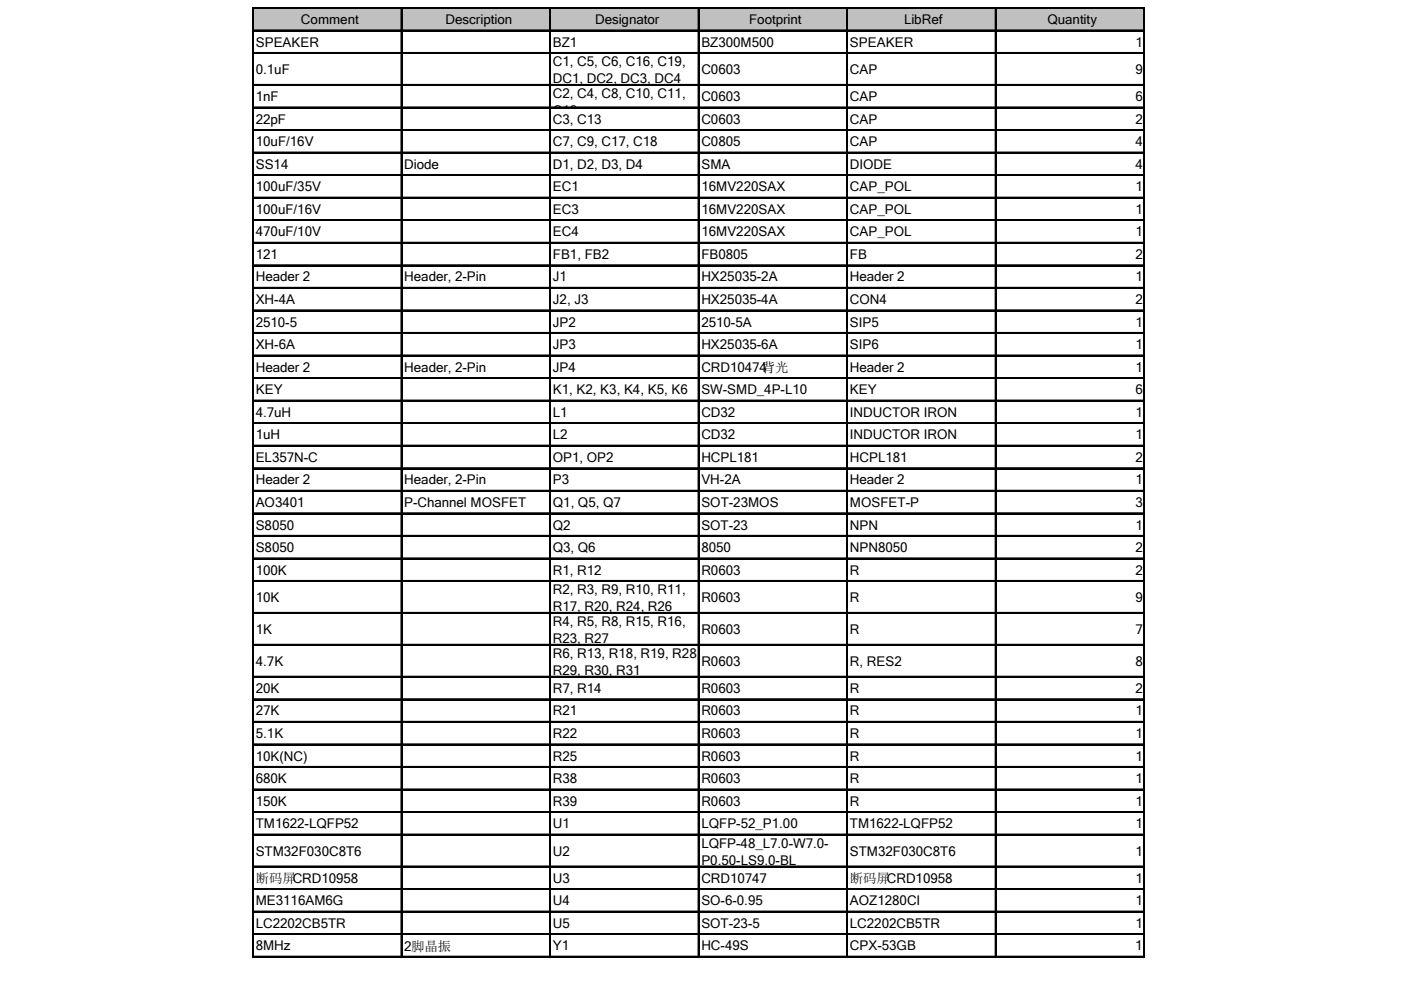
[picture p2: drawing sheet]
<svg xmlns="http://www.w3.org/2000/svg" width="297mm" height="210mm" viewBox="0 0 297 210" stroke-linecap="round" stroke-linejoin="round" font-family="sans-serif">
<defs><g id="words">
<g font-size="2.8">
<text x="63.8" y="5.1">Comment</text>
<text x="94.5" y="5.1">Description</text>
<text x="126.2" y="5.1">Designator</text>
<text x="158.8" y="5.1">Footprint</text>
<text x="191.7" y="5.1">LibRef</text>
<text x="222.1" y="5.1">Quantity</text>
<text x="54.2" y="9.9">SPEAKER</text>
<text x="117.2" y="9.9">BZ1</text>
<text x="148.7" y="9.9">BZ300M500</text>
<text x="180.2" y="9.9">SPEAKER</text>
<text x="240.8" y="9.9">1</text>
<text x="54.2" y="15.7">0.1uF</text>
<text x="117.2" y="14.1">C1, C5, C6, C16, C19,</text>
<text x="117.2" y="17.6">DC1, DC2, DC3, DC4</text>
<text x="148.7" y="15.7">C0603</text>
<text x="180.2" y="15.7">CAP</text>
<text x="240.8" y="15.7">9</text>
<text x="54.2" y="21.4">1nF</text>
<text x="117.2" y="20.8">C2, C4, C8, C10, C11,</text>
<text x="148.7" y="21.4">C0603</text>
<text x="180.2" y="21.4">CAP</text>
<text x="240.8" y="21.4">6</text>
<text x="54.2" y="26.2">22pF</text>
<text x="117.2" y="24.4">C12</text>
<text x="117.2" y="26.2">C3, C13</text>
<text x="148.7" y="26.2">C0603</text>
<text x="180.2" y="26.2">CAP</text>
<text x="240.8" y="26.2">2</text>
<text x="54.2" y="31">10uF/16V</text>
<text x="54.2" y="35.8">SS14</text>
<text x="85.7" y="35.8">Diode</text>
<text x="117.2" y="31">C7, C9, C17, C18</text>
<text x="117.2" y="35.8">D1, D2, D3, D4</text>
<text x="148.7" y="31">C0805</text>
<text x="148.7" y="35.8">SMA</text>
<text x="180.2" y="31">CAP</text>
<text x="180.2" y="35.8">DIODE</text>
<text x="240.8" y="31">4</text>
<text x="240.8" y="35.8">4</text>
<text x="54.2" y="40.6">100uF/35V</text>
<text x="117.2" y="40.6">EC1</text>
<text x="148.7" y="40.6">16MV220SAX</text>
<text x="180.2" y="40.6">CAP_POL</text>
<text x="240.8" y="40.6">1</text>
<text x="54.2" y="45.3">100uF/16V</text>
<text x="117.2" y="45.3">EC3</text>
<text x="148.7" y="45.3">16MV220SAX</text>
<text x="180.2" y="45.3">CAP_POL</text>
<text x="240.8" y="45.3">1</text>
<text x="54.2" y="50.1">470uF/10V</text>
<text x="117.2" y="50.1">EC4</text>
<text x="148.7" y="50.1">16MV220SAX</text>
<text x="180.2" y="50.1">CAP_POL</text>
<text x="240.8" y="50.1">1</text>
<text x="54.2" y="54.9">121</text>
<text x="54.2" y="59.7">Header 2</text>
<text x="85.7" y="59.7">Header, 2-Pin</text>
<text x="117.2" y="54.9">FB1, FB2</text>
<text x="117.2" y="59.7">J1</text>
<text x="148.7" y="54.9">FB0805</text>
<text x="148.7" y="59.7">HX25035-2A</text>
<text x="180.2" y="54.9">FB</text>
<text x="180.2" y="59.7">Header 2</text>
<text x="240.8" y="54.9">2</text>
<text x="240.8" y="59.7">1</text>
<text x="54.2" y="64.5">XH-4A</text>
<text x="117.2" y="64.5">J2, J3</text>
<text x="148.7" y="64.5">HX25035-4A</text>
<text x="180.2" y="64.5">CON4</text>
<text x="240.8" y="64.5">2</text>
<text x="54.2" y="69.2">2510-5</text>
<text x="117.2" y="69.2">JP2</text>
<text x="148.7" y="69.2">2510-5A</text>
<text x="180.2" y="69.2">SIP5</text>
<text x="240.8" y="69.2">1</text>
<text x="54.2" y="74">XH-6A</text>
<text x="117.2" y="74">JP3</text>
<text x="148.7" y="74">HX25035-6A</text>
<text x="180.2" y="74">SIP6</text>
<text x="240.8" y="74">1</text>
<text x="54.2" y="78.8">Header 2</text>
<text x="54.2" y="83.6">KEY</text>
<text x="85.7" y="78.8">Header, 2-Pin</text>
<text x="117.2" y="78.8">JP4</text>
<text x="117.2" y="83.6">K1, K2, K3, K4, K5, K6</text>
<text x="148.7" y="78.9">CRD10474背光</text>
<text x="148.7" y="83.6">SW-SMD_4P-L10</text>
<text x="180.2" y="78.8">Header 2</text>
<text x="180.2" y="83.6">KEY</text>
<text x="240.8" y="78.8">1</text>
<text x="240.8" y="83.6">6</text>
<text x="54.2" y="88.4">4.7uH</text>
<text x="117.2" y="88.4">L1</text>
<text x="148.7" y="88.4">CD32</text>
<text x="180.2" y="88.4">INDUCTOR IRON</text>
<text x="240.8" y="88.4">1</text>
<text x="54.2" y="93.1">1uH</text>
<text x="117.2" y="93.1">L2</text>
<text x="148.7" y="93.1">CD32</text>
<text x="180.2" y="93.1">INDUCTOR IRON</text>
<text x="240.8" y="93.1">1</text>
<text x="54.2" y="97.9">EL357N-C</text>
<text x="117.2" y="97.9">OP1, OP2</text>
<text x="148.7" y="97.9">HCPL181</text>
<text x="180.2" y="97.9">HCPL181</text>
<text x="240.8" y="97.9">2</text>
<text x="54.2" y="102.7">Header 2</text>
<text x="54.2" y="107.5">AO3401</text>
<text x="85.7" y="102.7">Header, 2-Pin</text>
<text x="85.7" y="107.5">P-Channel MOSFET</text>
<text x="117.2" y="102.7">P3</text>
<text x="117.2" y="107.5">Q1, Q5, Q7</text>
<text x="148.7" y="102.7">VH-2A</text>
<text x="148.7" y="107.5">SOT-23MOS</text>
<text x="180.2" y="102.7">Header 2</text>
<text x="180.2" y="107.5">MOSFET-P</text>
<text x="240.8" y="102.7">1</text>
<text x="240.8" y="107.5">3</text>
<text x="54.2" y="112.3">S8050</text>
<text x="117.2" y="112.3">Q2</text>
<text x="148.7" y="112.3">SOT-23</text>
<text x="180.2" y="112.3">NPN</text>
<text x="240.8" y="112.3">1</text>
<text x="54.2" y="117">S8050</text>
<text x="117.2" y="117">Q3, Q6</text>
<text x="148.7" y="117">8050</text>
<text x="180.2" y="117">NPN8050</text>
<text x="240.8" y="117">2</text>
<text x="54.2" y="121.8">100K</text>
<text x="117.2" y="121.8">R1, R12</text>
<text x="148.7" y="121.8">R0603</text>
<text x="180.2" y="121.8">R</text>
<text x="240.8" y="121.8">2</text>
<text x="54.2" y="127.6">10K</text>
<text x="117.2" y="126">R2, R3, R9, R10, R11,</text>
<text x="117.2" y="129.6">R17, R20, R24, R26</text>
<text x="148.7" y="127.6">R0603</text>
<text x="180.2" y="127.6">R</text>
<text x="240.8" y="127.6">9</text>
<text x="54.2" y="134.4">1K</text>
<text x="117.2" y="132.8">R4, R5, R8, R15, R16,</text>
<text x="117.2" y="136.3">R23, R27</text>
<text x="148.7" y="134.4">R0603</text>
<text x="180.2" y="134.4">R</text>
<text x="240.8" y="134.4">7</text>
<text x="54.2" y="141.2">4.7K</text>
<text x="117.2" y="139.6">R6, R13, R18, R19, R28,</text>
<text x="117.2" y="143.1">R29, R30, R31</text>
<text x="148.7" y="141.2">R0603</text>
<text x="180.2" y="141.2">R, RES2</text>
<text x="240.8" y="141.2">8</text>
<text x="54.2" y="146.9">20K</text>
<text x="117.2" y="146.9">R7, R14</text>
<text x="148.7" y="146.9">R0603</text>
<text x="180.2" y="146.9">R</text>
<text x="240.8" y="146.9">2</text>
<text x="54.2" y="151.7">27K</text>
<text x="117.2" y="151.7">R21</text>
<text x="148.7" y="151.7">R0603</text>
<text x="180.2" y="151.7">R</text>
<text x="240.8" y="151.7">1</text>
<text x="54.2" y="156.5">5.1K</text>
<text x="54.2" y="161.3">10K(NC)</text>
<text x="117.2" y="156.5">R22</text>
<text x="117.2" y="161.3">R25</text>
<text x="148.7" y="156.5">R0603</text>
<text x="148.7" y="161.3">R0603</text>
<text x="180.2" y="156.5">R</text>
<text x="180.2" y="161.3">R</text>
<text x="240.8" y="156.5">1</text>
<text x="240.8" y="161.3">1</text>
<text x="54.2" y="166">680K</text>
<text x="117.2" y="166">R38</text>
<text x="148.7" y="166">R0603</text>
<text x="180.2" y="166">R</text>
<text x="240.8" y="166">1</text>
<text x="54.2" y="170.8">150K</text>
<text x="117.2" y="170.8">R39</text>
<text x="148.7" y="170.8">R0603</text>
<text x="180.2" y="170.8">R</text>
<text x="240.8" y="170.8">1</text>
<text x="54.2" y="175.6">TM1622-LQFP52</text>
<text x="117.2" y="175.6">U1</text>
<text x="148.7" y="175.6">LQFP-52_P1.00</text>
<text x="148.7" y="179.8">LQFP-48_L7.0-W7.0-</text>
<text x="180.2" y="175.6">TM1622-LQFP52</text>
<text x="240.8" y="175.6">1</text>
<text x="54.2" y="181.4">STM32F030C8T6</text>
<text x="117.2" y="181.4">U2</text>
<text x="148.7" y="183.3">P0.50-LS9.0-BL</text>
<text x="180.2" y="181.4">STM32F030C8T6</text>
<text x="240.8" y="181.4">1</text>
<text x="54.2" y="187.3">断码屏CRD10958</text>
<text x="54.2" y="191.9">ME3116AM6G</text>
<text x="117.2" y="187.2">U3</text>
<text x="117.2" y="191.9">U4</text>
<text x="148.7" y="187.2">CRD10747</text>
<text x="148.7" y="191.9">SO-6-0.95</text>
<text x="180.2" y="187.3">断码屏CRD10958</text>
<text x="180.2" y="191.9">AOZ1280CI</text>
<text x="240.8" y="187.2">1</text>
<text x="240.8" y="191.9">1</text>
<text x="54.2" y="196.7">LC2202CB5TR</text>
<text x="117.2" y="196.7">U5</text>
<text x="148.7" y="196.7">SOT-23-5</text>
<text x="180.2" y="196.7">LC2202CB5TR</text>
<text x="240.8" y="196.7">1</text>
<text x="54.2" y="201.5">8MHz</text>
<text x="85.7" y="201.6">2脚晶振</text>
<text x="117.2" y="201.5">Y1</text>
<text x="148.7" y="201.5">HC-49S</text>
<text x="180.2" y="201.5">CPX-53GB</text>
<text x="240.7" y="201.5">1</text>
</g>
</g></defs>
<path d="M53.8 1.9h188.9v4.7h-188.9z" fill="#c0c0c0"/>
<g fill="none" stroke="#000" stroke-width=".21">
<path d="M53.5 1.6v201.5M53.8 1.6h188.9M53.8 6.3h188.9M53.8 11.1h188.9M53.8 17.9h188.9M85 1.9v201.2M116.5 1.9v201.2M148 1.9v201.2M179.5 1.9v201.2M211 1.9v201.2M242.5 1.9v201.2M242.6 1.9v201.2"/>
<path d="M53.8 22.7h188.9M53.8 27.5h188.9M53.8 32.2h188.9M53.8 37h188.9M53.8 41.8h188.9M53.8 46.6h188.9M53.8 51.4h188.9M53.8 56.1h188.9M53.8 60.9h188.9M53.8 65.7h188.9M53.8 70.5h188.9M53.8 75.3h188.9"/>
<path d="M53.8 80h188.9M53.8 84.8h188.9M53.8 89.6h188.9M53.8 94.4h188.9M53.8 99.2h188.9M53.8 103.9h188.9M53.8 108.7h188.9M53.8 113.5h188.9M53.8 118.3h188.9M53.8 123.1h188.9M53.8 129.8h188.9M53.8 136.6h188.9"/>
<path d="M53.8 143.4h188.9M53.8 148.2h188.9M53.8 152.9h188.9M53.8 157.7h188.9M53.8 162.5h188.9M53.8 167.3h188.9M53.8 172.1h188.9M53.8 176.8h188.9M53.8 183.6h188.9M53.8 188.4h188.9M53.8 193.2h188.9M53.8 197.9h188.9"/>
<path d="M53.8 202.7h188.9"/>
</g>
<path d="M53.7 1.6v201.5M85.2 1.9v201.2M116.7 1.9v201.2M148.2 1.9v201.2M179.7 1.9v201.2M211.1 1.9v201.2" fill="none" stroke="#000" stroke-width=".31"/>
<g fill="none" stroke="#000" stroke-width=".34">
<path d="M53.8 1.7h188.9M53.8 6.5h188.9M53.8 11.3h188.9M53.8 18.1h188.9M53.8 22.8h188.9M53.8 27.6h188.9M53.8 32.4h188.9M53.8 37.2h188.9M53.8 42h188.9M53.8 46.7h188.9M53.8 51.5h188.9M53.8 56.3h188.9"/>
<path d="M53.8 61.1h188.9M53.8 65.9h188.9M53.8 70.6h188.9M53.8 75.4h188.9M53.8 80.2h188.9M53.8 85h188.9M53.8 89.8h188.9M53.8 94.6h188.9M53.8 99.3h188.9M53.8 104.1h188.9M53.8 108.9h188.9M53.8 113.7h188.9"/>
<path d="M53.8 118.5h188.9M53.8 123.2h188.9M53.8 130h188.9M53.8 136.8h188.9M53.8 143.5h188.9M53.8 148.3h188.9M53.8 153.1h188.9M53.8 157.9h188.9M53.8 162.7h188.9M53.8 167.4h188.9M53.8 172.2h188.9M53.8 177h188.9"/>
<path d="M53.8 183.8h188.9M53.8 188.6h188.9M53.8 193.3h188.9M53.8 198.1h188.9M53.8 202.9h188.9"/>
</g>
<use href="#words"/>
</svg>
